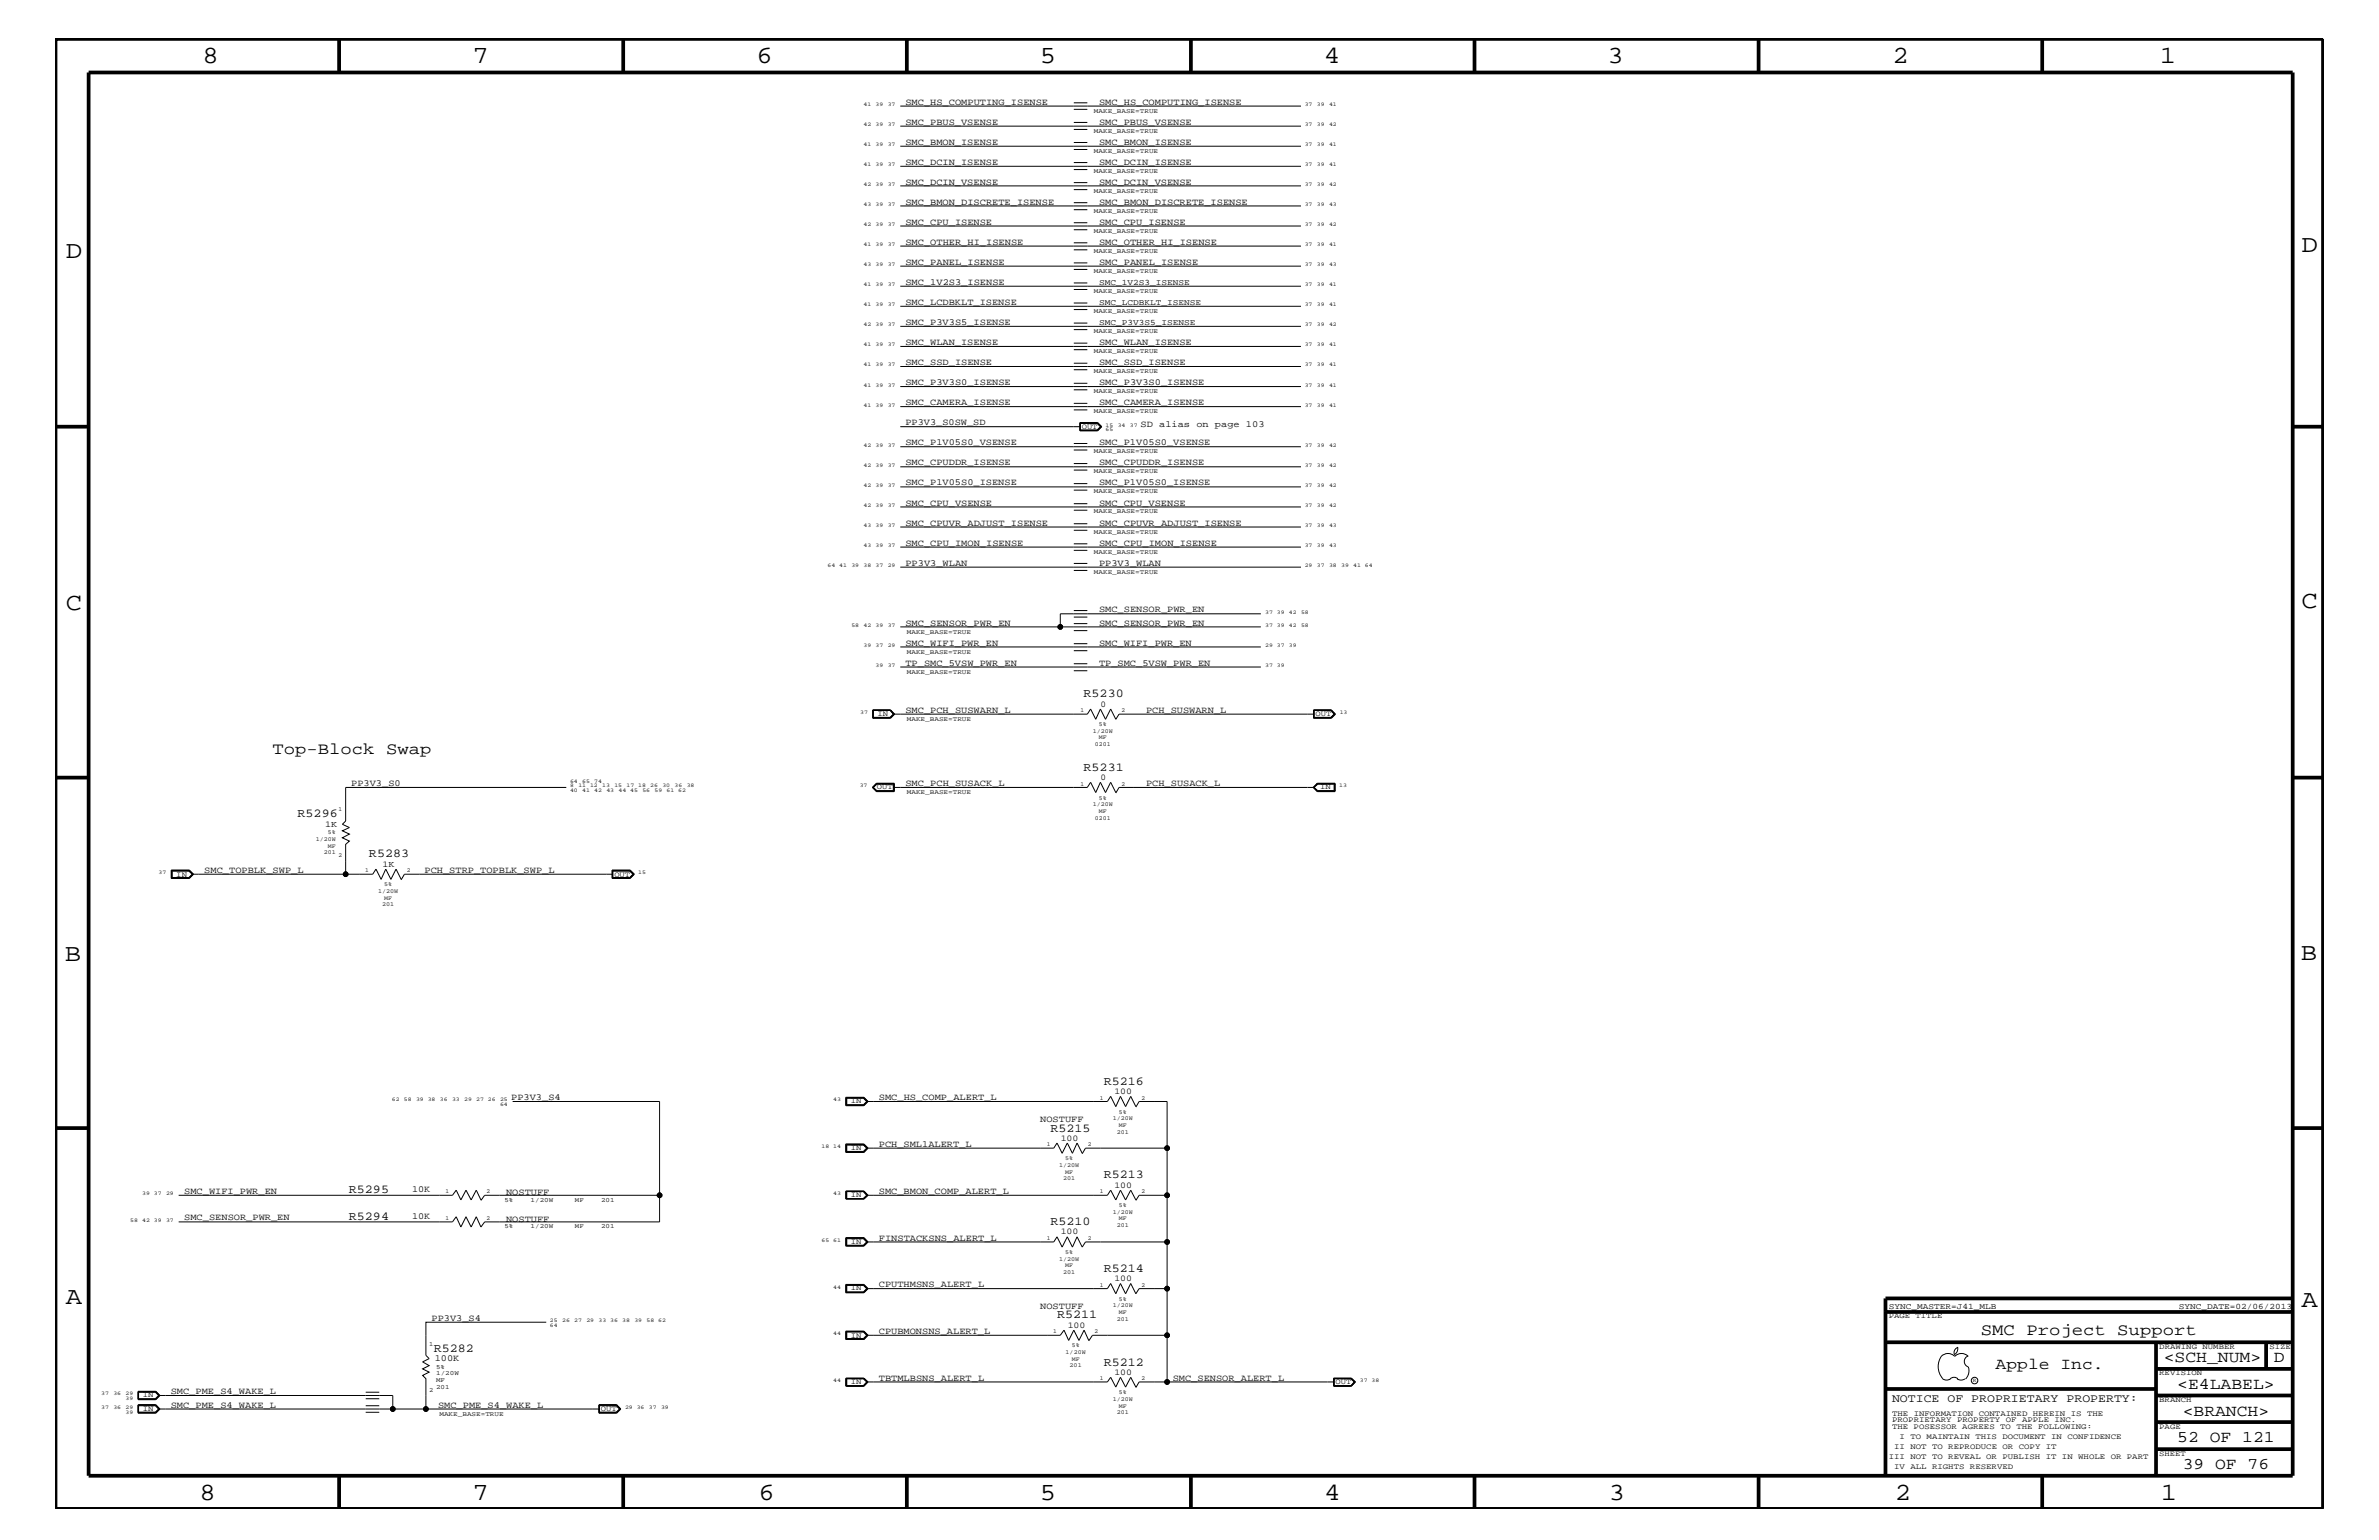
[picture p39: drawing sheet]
<svg xmlns="http://www.w3.org/2000/svg" width="432mm" height="279mm" viewBox="0 0 432 279" stroke-linecap="round" stroke-linejoin="round" font-family="sans-serif">
<defs><g id="words">
<g font-size="4.5">
<text x="36.7" y="11.5">8</text>
<text x="85.8" y="11.5">7</text>
<text x="137.3" y="11.5">6</text>
<text x="188.7" y="11.5">5</text>
<text x="240.3" y="11.5">4</text>
<text x="291.8" y="11.5">3</text>
<text x="343.5" y="11.5">2</text>
<text x="392" y="11.5">1</text>
<text x="11.9" y="46.8">D</text>
<text x="417.7" y="45.7">D</text>
<text x="11.9" y="110.6">C</text>
<text x="417.8" y="110.3">C</text>
<text x="11.8" y="174.3">B</text>
<text x="417.6" y="174.2">B</text>
<text x="11.9" y="236.7">A</text>
<text x="417.8" y="237.1">A</text>
<text x="36.2" y="272.1">8</text>
<text x="85.8" y="272.1">7</text>
<text x="137.7" y="272.1">6</text>
<text x="188.7" y="272.1">5</text>
<text x="240.4" y="272.1">4</text>
<text x="292" y="272.1">3</text>
<text x="343.9" y="272.1">2</text>
<text x="392.2" y="272.1">1</text>
</g>
<g font-size="3">
<text x="49.4" y="136.8">Top-Block Swap</text>
<text x="359.5" y="242.3">SMC Project Support</text>
<text x="362.2" y="248.4">Apple Inc.</text>
<text x="392.7" y="247.1">&lt;SCH_NUM&gt;</text>
<text x="395.2" y="252">&lt;E4LABEL&gt;</text>
<text x="412.7" y="247.1">D</text>
<text x="396.2" y="256.8">&lt;BRANCH&gt;</text>
<text x="395.2" y="261.6">52 OF 121</text>
<text x="396.2" y="266.6">39 OF 76</text>
</g>
<g font-size="2.2">
<text x="196.7" y="126.5">R5230</text>
<text x="196.7" y="139.8">R5231</text>
<text x="54" y="148.2">R5296</text>
<text x="67" y="155.6">R5283</text>
<text x="200.3" y="196.8">R5216</text>
<text x="190.7" y="205.3">R5215</text>
<text x="200.3" y="213.8">R5213</text>
<text x="63.3" y="221.3">R5294</text>
<text x="63.3" y="216.4">R5295</text>
<text x="190.7" y="222.3">R5210</text>
<text x="200.3" y="230.7">R5214</text>
<text x="191.9" y="239.2">R5211</text>
<text x="78.7" y="245.2">R5282</text>
<text x="200.3" y="247.8">R5212</text>
</g>
<text font-size="2.1" x="343.4" y="254.4">NOTICE OF PROPRIETARY PROPERTY:</text>
<g font-size="1.7">
<text x="164.3" y="22.6">SMC_PBUS_VSENSE</text>
<text x="164.3" y="19">SMC_HS_COMPUTING_ISENSE</text>
<text x="199.5" y="19">SMC_HS_COMPUTING_ISENSE</text>
<text x="199.5" y="22.6">SMC_PBUS_VSENSE</text>
<text x="164.3" y="26.3">SMC_BMON_ISENSE</text>
<text x="164.3" y="29.9">SMC_DCIN_ISENSE</text>
<text x="199.5" y="29.9">SMC_DCIN_ISENSE</text>
<text x="199.5" y="26.3">SMC_BMON_ISENSE</text>
<text x="164.3" y="33.6">SMC_DCIN_VSENSE</text>
<text x="199.5" y="33.6">SMC_DCIN_VSENSE</text>
<text x="164.3" y="40.8">SMC_CPU_ISENSE</text>
<text x="164.3" y="37.2">SMC_BMON_DISCRETE_ISENSE</text>
<text x="199.5" y="37.2">SMC_BMON_DISCRETE_ISENSE</text>
<text x="199.5" y="40.8">SMC_CPU_ISENSE</text>
<text x="164.3" y="44.4">SMC_OTHER_HI_ISENSE</text>
<text x="199.5" y="44.4">SMC_OTHER_HI_ISENSE</text>
<text x="164.3" y="51.7">SMC_1V2S3_ISENSE</text>
<text x="164.3" y="48">SMC_PANEL_ISENSE</text>
<text x="199.5" y="48">SMC_PANEL_ISENSE</text>
<text x="164.3" y="59">SMC_P3V3S5_ISENSE</text>
<text x="164.3" y="55.3">SMC_LCDBKLT_ISENSE</text>
<text x="164.3" y="62.6">SMC_WLAN_ISENSE</text>
<text x="199.5" y="62.6">SMC_WLAN_ISENSE</text>
<text x="164.3" y="69.9">SMC_P3V3S0_ISENSE</text>
<text x="164.3" y="66.2">SMC_SSD_ISENSE</text>
<text x="199.5" y="66.2">SMC_SSD_ISENSE</text>
<text x="199.5" y="69.9">SMC_P3V3S0_ISENSE</text>
<text x="164.3" y="73.5">SMC_CAMERA_ISENSE</text>
<text x="164.3" y="77.2">PP3V3_S0SW_SD</text>
<text x="199.5" y="73.5">SMC_CAMERA_ISENSE</text>
<text x="207" y="77.4">SD alias on page 103</text>
<text x="164.3" y="80.8">SMC_P1V05S0_VSENSE</text>
<text x="199.5" y="80.8">SMC_P1V05S0_VSENSE</text>
<text x="164.3" y="84.4">SMC_CPUDDR_ISENSE</text>
<text x="164.3" y="88.1">SMC_P1V05S0_ISENSE</text>
<text x="199.5" y="88.1">SMC_P1V05S0_ISENSE</text>
<text x="199.5" y="84.4">SMC_CPUDDR_ISENSE</text>
<text x="164.3" y="91.7">SMC_CPU_VSENSE</text>
<text x="164.3" y="95.4">SMC_CPUVR_ADJUST_ISENSE</text>
<text x="199.5" y="95.4">SMC_CPUVR_ADJUST_ISENSE</text>
<text x="199.5" y="91.7">SMC_CPU_VSENSE</text>
<text x="164.3" y="99">SMC_CPU_IMON_ISENSE</text>
<text x="199.5" y="99">SMC_CPU_IMON_ISENSE</text>
<text x="164.3" y="102.6">PP3V3_WLAN</text>
<text x="199.5" y="102.6">PP3V3_WLAN</text>
<text x="164.3" y="113.6">SMC_SENSOR_PWR_EN</text>
<text x="199.5" y="111.1">SMC_SENSOR_PWR_EN</text>
<text x="199.5" y="113.6">SMC_SENSOR_PWR_EN</text>
<text x="164.3" y="117.2">SMC_WIFI_PWR_EN</text>
<text x="199.5" y="117.2">SMC_WIFI_PWR_EN</text>
<text x="164.3" y="120.8">TP_SMC_5VSW_PWR_EN</text>
<text x="199.5" y="120.8">TP_SMC_5VSW_PWR_EN</text>
<text x="164.3" y="129.3">SMC_PCH_SUSWARN_L</text>
<text x="208" y="129.3">PCH_SUSWARN_L</text>
<text x="63.8" y="142.6">PP3V3_S0</text>
<text x="164.3" y="142.6">SMC_PCH_SUSACK_L</text>
<text x="208" y="142.6">PCH_SUSACK_L</text>
<text x="37.1" y="158.4">SMC_TOPBLK_SWP_L</text>
<text x="77" y="158.4">PCH_STRP_TOPBLK_SWP_L</text>
<text x="92.8" y="199.6">PP3V3_S4</text>
<text x="159.5" y="199.6">SMC_HS_COMP_ALERT_L</text>
<text x="188.8" y="203.5">NOSTUFF</text>
<text x="159.5" y="208.1">PCH_SML1ALERT_L</text>
<text x="33.4" y="216.6">SMC_WIFI_PWR_EN</text>
<text x="33.4" y="221.4">SMC_SENSOR_PWR_EN</text>
<text x="74.8" y="221.2">10K</text>
<text x="74.8" y="216.4">10K</text>
<text x="91.9" y="221.7">NOSTUFF</text>
<text x="91.9" y="216.9">NOSTUFF</text>
<text x="159.5" y="216.6">SMC_BMON_COMP_ALERT_L</text>
<text x="159.5" y="225.1">FINSTACKSNS_ALERT_L</text>
<text x="159.5" y="233.5">CPUTHMSNS_ALERT_L</text>
<text x="78.3" y="239.6">PP3V3_S4</text>
<text x="188.8" y="237.4">NOSTUFF</text>
<text x="159.5" y="242">CPUBMONSNS_ALERT_L</text>
<text x="78.9" y="247">100K</text>
<text x="159.5" y="250.6">TBTMLBSNS_ALERT_L</text>
<text x="212.9" y="250.6">SMC_SENSOR_ALERT_L</text>
<text x="31" y="255.4">SMC_PME_S4_WAKE_L</text>
<text x="31" y="252.9">SMC_PME_S4_WAKE_L</text>
<text x="79.5" y="255.4">SMC_PME_S4_WAKE_L</text>
</g>
<g font-size="1.6">
<text x="199.7" y="128.2">0</text>
<text x="199.7" y="141.5">0</text>
<text x="59" y="150.1">1K</text>
<text x="69.4" y="157.3">1K</text>
<text x="202.3" y="198.5">100</text>
<text x="192.5" y="207">100</text>
<text x="202.3" y="215.5">100</text>
<text x="192.5" y="224">100</text>
<text x="202.3" y="232.4">100</text>
<text x="193.8" y="240.9">100</text>
<text x="202.3" y="249.5">100</text>
</g>
<g font-size="1.5">
<text x="199.5" y="51.7">SMC_1V2S3_ISENSE</text>
<text x="199.5" y="55.3">SMC_LCDBKLT_ISENSE</text>
<text x="199.5" y="59">SMC_P3V3S5_ISENSE</text>
<text x="342.8" y="237.4">SYNC_MASTER=J41_MLB</text>
<text x="395.5" y="237.4">SYNC_DATE=02/06/2013</text>
</g>
<g font-size="1.4">
<text x="196.3" y="77.8">OUT</text>
<text x="159.3" y="129.9">IN</text>
<text x="238.8" y="129.9">OUT</text>
<text x="159.2" y="143.2">OUT</text>
<text x="239.6" y="143.2">IN</text>
<text x="32" y="159">IN</text>
<text x="111.5" y="159">OUT</text>
<text x="154.4" y="200.2">IN</text>
<text x="154.4" y="208.7">IN</text>
<text x="154.4" y="217.2">IN</text>
<text x="154.4" y="225.7">IN</text>
<text x="154.4" y="234.1">IN</text>
<text x="342.8" y="239.2">PAGE TITLE</text>
<text x="154.4" y="242.7">IN</text>
<text x="391.9" y="244.7">DRAWING NUMBER</text>
<text x="411.9" y="244.7">SIZE</text>
<text x="154.4" y="251.1">IN</text>
<text x="242.4" y="251.1">OUT</text>
<text x="391.9" y="249.5">REVISION</text>
<text x="25.9" y="256">IN</text>
<text x="25.9" y="253.5">IN</text>
<text x="109.1" y="256">OUT</text>
<text x="343.4" y="256.8">THE INFORMATION CONTAINED HEREIN IS THE</text>
<text x="391.9" y="254.4">BRANCH</text>
<text x="343.4" y="259.3">THE POSESSOR AGREES TO THE FOLLOWING:</text>
<text x="343.4" y="258">PROPRIETARY PROPERTY OF APPLE INC.</text>
<text x="343.8" y="262.9">II NOT TO REPRODUCE OR COPY IT</text>
<text x="344.8" y="261.1">I TO MAINTAIN THIS DOCUMENT IN CONFIDENCE</text>
<text x="391.9" y="259.3">PAGE</text>
<text x="342.8" y="264.7">III NOT TO REVEAL OR PUBLISH IT IN WHOLE OR PART</text>
<text x="343.8" y="266.6">IV ALL RIGHTS RESERVED</text>
<text x="391.9" y="264.1">SHEET</text>
</g>
<g font-size="1.2">
<text x="198.5" y="20.4">MAKE_BASE=TRUE</text>
<text x="198.5" y="27.7">MAKE_BASE=TRUE</text>
<text x="198.5" y="24.1">MAKE_BASE=TRUE</text>
<text x="198.5" y="31.4">MAKE_BASE=TRUE</text>
<text x="198.5" y="35">MAKE_BASE=TRUE</text>
<text x="198.5" y="38.6">MAKE_BASE=TRUE</text>
<text x="198.5" y="45.9">MAKE_BASE=TRUE</text>
<text x="198.5" y="42.3">MAKE_BASE=TRUE</text>
<text x="198.5" y="53.2">MAKE_BASE=TRUE</text>
<text x="198.5" y="49.6">MAKE_BASE=TRUE</text>
<text x="198.5" y="56.8">MAKE_BASE=TRUE</text>
<text x="198.5" y="60.4">MAKE_BASE=TRUE</text>
<text x="198.5" y="64">MAKE_BASE=TRUE</text>
<text x="198.5" y="67.7">MAKE_BASE=TRUE</text>
<text x="198.5" y="71.3">MAKE_BASE=TRUE</text>
<text x="198.5" y="75">MAKE_BASE=TRUE</text>
<text x="198.5" y="82.2">MAKE_BASE=TRUE</text>
<text x="198.5" y="85.9">MAKE_BASE=TRUE</text>
<text x="198.5" y="89.5">MAKE_BASE=TRUE</text>
<text x="198.5" y="93.2">MAKE_BASE=TRUE</text>
<text x="198.5" y="96.8">MAKE_BASE=TRUE</text>
<text x="198.5" y="100.4">MAKE_BASE=TRUE</text>
<text x="198.5" y="104.1">MAKE_BASE=TRUE</text>
<text x="164.6" y="115">MAKE_BASE=TRUE</text>
<text x="164.6" y="118.6">MAKE_BASE=TRUE</text>
<text x="164.6" y="122.3">MAKE_BASE=TRUE</text>
<text x="164.6" y="130.8">MAKE_BASE=TRUE</text>
<text x="164.6" y="144">MAKE_BASE=TRUE</text>
<text x="91.6" y="218">5%</text>
<text x="96.3" y="218">1/20W</text>
<text x="104.4" y="218">MF</text>
<text x="109.1" y="218">201</text>
<text x="91.6" y="222.9">5%</text>
<text x="96.3" y="222.9">1/20W</text>
<text x="104.4" y="222.9">MF</text>
<text x="109.1" y="222.9">201</text>
<text x="77.9" y="244.1">1</text>
<text x="79.2" y="248.4">5%</text>
<text x="79.2" y="250.7">MF</text>
<text x="79.2" y="252">201</text>
<text x="79.2" y="249.5">1/20W</text>
<text x="77.9" y="252.6">2</text>
<text x="79.8" y="256.8">MAKE_BASE=TRUE</text>
</g>
<g font-size="1.1">
<text x="196.1" y="129.1">1</text>
<text x="199.4" y="131.7">5%</text>
<text x="203.5" y="129.1">2</text>
<text x="198.3" y="133">1/20W</text>
<text x="198.7" y="135.3">0201</text>
<text x="199.4" y="134.1">MF</text>
<text x="196.1" y="142.5">1</text>
<text x="203.5" y="142.5">2</text>
<text x="61.5" y="147.1">1</text>
<text x="198.3" y="146.2">1/20W</text>
<text x="198.7" y="148.7">0201</text>
<text x="199.4" y="145.1">5%</text>
<text x="199.4" y="147.5">MF</text>
<text x="57.3" y="152.6">1/20W</text>
<text x="58.8" y="155">201</text>
<text x="59.5" y="151.3">5%</text>
<text x="59.5" y="153.8">MF</text>
<text x="61.5" y="155.6">2</text>
<text x="66.3" y="158.3">1</text>
<text x="68.6" y="162">1/20W</text>
<text x="69.7" y="160.8">5%</text>
<text x="73.8" y="158.3">2</text>
<text x="69.3" y="164.5">201</text>
<text x="69.7" y="163.3">MF</text>
<text x="199.6" y="199.5">1</text>
<text x="202" y="203.2">1/20W</text>
<text x="203.1" y="202">5%</text>
<text x="207.2" y="199.5">2</text>
<text x="190" y="208">1</text>
<text x="197.4" y="208">2</text>
<text x="202.7" y="205.7">201</text>
<text x="203.1" y="204.4">MF</text>
<text x="192.2" y="211.7">1/20W</text>
<text x="193" y="214.2">201</text>
<text x="193.3" y="210.5">5%</text>
<text x="193.3" y="213">MF</text>
<text x="80.9" y="221.3">1</text>
<text x="80.9" y="216.4">1</text>
<text x="88.3" y="221.3">2</text>
<text x="88.3" y="216.4">2</text>
<text x="199.6" y="216.4">1</text>
<text x="202" y="220.2">1/20W</text>
<text x="203.1" y="219">5%</text>
<text x="203.1" y="221.4">MF</text>
<text x="207.2" y="216.4">2</text>
<text x="190" y="224.9">1</text>
<text x="193.3" y="227.5">5%</text>
<text x="197.4" y="224.9">2</text>
<text x="202.7" y="222.6">201</text>
<text x="192.2" y="228.7">1/20W</text>
<text x="193" y="231.1">201</text>
<text x="193.3" y="229.9">MF</text>
<text x="199.6" y="233.5">1</text>
<text x="207.2" y="233.5">2</text>
<text x="202" y="237.2">1/20W</text>
<text x="202.7" y="239.6">201</text>
<text x="203.1" y="236">5%</text>
<text x="203.1" y="238.4">MF</text>
<text x="191.2" y="241.9">1</text>
<text x="193.4" y="245.6">1/20W</text>
<text x="194.5" y="244.5">5%</text>
<text x="198.6" y="241.9">2</text>
<text x="194.1" y="248.1">201</text>
<text x="194.5" y="246.9">MF</text>
<text x="199.6" y="250.4">1</text>
<text x="207.2" y="250.4">2</text>
<text x="202" y="254.2">1/20W</text>
<text x="202.7" y="256.6">201</text>
<text x="203.1" y="252.9">5%</text>
<text x="203.1" y="255.4">MF</text>
</g>
<g font-size="1">
<text x="156.7" y="22.9">42</text>
<text x="156.7" y="19.2">41</text>
<text x="158.9" y="22.9">39</text>
<text x="158.9" y="19.2">39</text>
<text x="161.1" y="22.9">37</text>
<text x="161.1" y="19.2">37</text>
<text x="236.8" y="22.9">37</text>
<text x="236.8" y="19.2">37</text>
<text x="239" y="22.9">39</text>
<text x="239" y="19.2">39</text>
<text x="241.2" y="22.9">42</text>
<text x="241.2" y="19.2">41</text>
<text x="156.7" y="26.5">41</text>
<text x="158.9" y="26.5">39</text>
<text x="161.1" y="26.5">37</text>
<text x="236.8" y="26.5">37</text>
<text x="239" y="26.5">39</text>
<text x="241.2" y="26.5">41</text>
<text x="156.7" y="30.2">41</text>
<text x="156.7" y="33.7">42</text>
<text x="158.9" y="30.2">39</text>
<text x="158.9" y="33.7">39</text>
<text x="161.1" y="30.2">37</text>
<text x="161.1" y="33.7">37</text>
<text x="236.8" y="30.2">37</text>
<text x="236.8" y="33.7">37</text>
<text x="239" y="30.2">39</text>
<text x="239" y="33.7">39</text>
<text x="241.2" y="30.2">41</text>
<text x="241.2" y="33.7">42</text>
<text x="156.7" y="41">42</text>
<text x="156.7" y="37.4">43</text>
<text x="158.9" y="41">39</text>
<text x="158.9" y="37.4">39</text>
<text x="161.1" y="41">37</text>
<text x="161.1" y="37.4">37</text>
<text x="236.8" y="37.4">37</text>
<text x="236.8" y="41">37</text>
<text x="239" y="37.4">39</text>
<text x="239" y="41">39</text>
<text x="241.2" y="37.4">43</text>
<text x="241.2" y="41">42</text>
<text x="156.7" y="44.6">41</text>
<text x="158.9" y="44.6">39</text>
<text x="161.1" y="44.6">37</text>
<text x="236.8" y="44.6">37</text>
<text x="239" y="44.6">39</text>
<text x="241.2" y="44.6">41</text>
<text x="156.7" y="51.9">41</text>
<text x="156.7" y="48.3">43</text>
<text x="158.9" y="51.9">39</text>
<text x="158.9" y="48.3">39</text>
<text x="161.1" y="51.9">37</text>
<text x="161.1" y="48.3">37</text>
<text x="236.8" y="51.9">37</text>
<text x="236.8" y="48.3">37</text>
<text x="239" y="51.9">39</text>
<text x="239" y="48.3">39</text>
<text x="241.2" y="51.9">41</text>
<text x="241.2" y="48.3">43</text>
<text x="156.7" y="59.2">42</text>
<text x="156.7" y="55.6">41</text>
<text x="158.9" y="59.2">39</text>
<text x="158.9" y="55.6">39</text>
<text x="161.1" y="59.2">37</text>
<text x="161.1" y="55.6">37</text>
<text x="236.8" y="59.2">37</text>
<text x="236.8" y="55.6">37</text>
<text x="239" y="59.2">39</text>
<text x="239" y="55.6">39</text>
<text x="241.2" y="59.2">42</text>
<text x="241.2" y="55.6">41</text>
<text x="156.7" y="62.9">41</text>
<text x="158.9" y="62.9">39</text>
<text x="161.1" y="62.9">37</text>
<text x="236.8" y="62.9">37</text>
<text x="239" y="62.9">39</text>
<text x="241.2" y="62.9">41</text>
<text x="156.7" y="70.1">41</text>
<text x="156.7" y="66.5">41</text>
<text x="158.9" y="70.1">39</text>
<text x="158.9" y="66.5">39</text>
<text x="161.1" y="70.1">37</text>
<text x="161.1" y="66.5">37</text>
<text x="236.8" y="66.5">37</text>
<text x="236.8" y="70.1">37</text>
<text x="239" y="66.5">39</text>
<text x="239" y="70.1">39</text>
<text x="241.2" y="66.5">41</text>
<text x="241.2" y="70.1">41</text>
<text x="156.7" y="73.8">41</text>
<text x="158.9" y="73.8">39</text>
<text x="161.1" y="73.8">37</text>
<text x="200.7" y="77.4">15</text>
<text x="202.9" y="77.4">34</text>
<text x="205.1" y="77.4">37</text>
<text x="236.8" y="73.8">37</text>
<text x="239" y="73.8">39</text>
<text x="241.2" y="73.8">41</text>
<text x="156.7" y="81.1">42</text>
<text x="158.9" y="81.1">39</text>
<text x="161.1" y="81.1">37</text>
<text x="200.7" y="78.3">65</text>
<text x="236.8" y="81.1">37</text>
<text x="239" y="81.1">39</text>
<text x="241.2" y="81.1">42</text>
<text x="156.7" y="88.3">42</text>
<text x="156.7" y="84.7">42</text>
<text x="158.9" y="88.3">39</text>
<text x="158.9" y="84.7">39</text>
<text x="161.1" y="88.3">37</text>
<text x="161.1" y="84.7">37</text>
<text x="236.8" y="84.7">37</text>
<text x="236.8" y="88.3">37</text>
<text x="239" y="84.7">39</text>
<text x="239" y="88.3">39</text>
<text x="241.2" y="84.7">42</text>
<text x="241.2" y="88.3">42</text>
<text x="156.7" y="95.6">43</text>
<text x="156.7" y="92">42</text>
<text x="158.9" y="95.6">39</text>
<text x="158.9" y="92">39</text>
<text x="161.1" y="95.6">37</text>
<text x="161.1" y="92">37</text>
<text x="236.8" y="95.6">37</text>
<text x="236.8" y="92">37</text>
<text x="239" y="95.6">39</text>
<text x="239" y="92">39</text>
<text x="241.2" y="95.6">43</text>
<text x="241.2" y="92">42</text>
<text x="156.7" y="99.3">43</text>
<text x="158.9" y="99.3">39</text>
<text x="161.1" y="99.3">37</text>
<text x="236.8" y="99.3">37</text>
<text x="239" y="99.3">39</text>
<text x="241.2" y="99.3">43</text>
<text x="150.2" y="102.9">64 41</text>
<text x="154.5" y="102.9">39</text>
<text x="156.7" y="102.9">38</text>
<text x="158.9" y="102.9">37</text>
<text x="161.1" y="102.9">29</text>
<text x="236.8" y="102.9">29</text>
<text x="239" y="102.9">37</text>
<text x="241.2" y="102.9">38</text>
<text x="243.4" y="102.9">39</text>
<text x="245.6" y="102.9">41 64</text>
<text x="154.5" y="113.7">58</text>
<text x="156.7" y="113.7">42</text>
<text x="158.9" y="113.7">39</text>
<text x="161.1" y="113.7">37</text>
<text x="229.6" y="111.4">37 39</text>
<text x="229.6" y="113.7">37 39</text>
<text x="233.9" y="111.4">42</text>
<text x="233.9" y="113.7">42</text>
<text x="236.1" y="111.4">58</text>
<text x="236.1" y="113.7">58</text>
<text x="156.7" y="117.4">39</text>
<text x="158.9" y="117.4">37</text>
<text x="161.1" y="117.4">29</text>
<text x="229.6" y="117.4">29 37</text>
<text x="233.9" y="117.4">39</text>
<text x="158.9" y="121">39</text>
<text x="161.1" y="121">37</text>
<text x="229.6" y="121">37 39</text>
<text x="156.1" y="129.6">37</text>
<text x="243.2" y="129.6">13</text>
<text x="103.5" y="142.9">8</text>
<text x="103.5" y="143.7">40</text>
<text x="103.5" y="142">64</text>
<text x="105" y="142.9">11 12</text>
<text x="105.7" y="143.7">41</text>
<text x="105.7" y="142">65</text>
<text x="107.9" y="143.7">42</text>
<text x="107.9" y="142">74</text>
<text x="109.3" y="142.9">13</text>
<text x="110.1" y="143.7">43</text>
<text x="111.5" y="142.9">15</text>
<text x="112.3" y="143.7">44 45</text>
<text x="113.7" y="142.9">17 18</text>
<text x="116.6" y="143.7">56</text>
<text x="118" y="142.9">26</text>
<text x="118.8" y="143.7">59</text>
<text x="120.2" y="142.9">30</text>
<text x="121" y="143.7">61 62</text>
<text x="122.4" y="142.9">36</text>
<text x="124.6" y="142.9">38</text>
<text x="156" y="142.9">37</text>
<text x="243.1" y="142.9">13</text>
<text x="28.8" y="158.6">37</text>
<text x="115.8" y="158.6">15</text>
<text x="71.1" y="199.8">62</text>
<text x="73.3" y="199.8">58</text>
<text x="75.5" y="199.8">39 38</text>
<text x="79.8" y="199.8">36</text>
<text x="82" y="199.8">33</text>
<text x="84.2" y="199.8">29</text>
<text x="86.4" y="199.8">27 26</text>
<text x="90.8" y="199.8">25</text>
<text x="90.8" y="200.7">64</text>
<text x="151.2" y="199.8">43</text>
<text x="149.1" y="208.3">18 14</text>
<text x="23.6" y="221.7">58</text>
<text x="25.8" y="216.9">39 37</text>
<text x="25.8" y="221.7">42 39</text>
<text x="30.1" y="216.9">29</text>
<text x="30.1" y="221.7">37</text>
<text x="151.2" y="216.9">43</text>
<text x="149.1" y="225.3">65 61</text>
<text x="151.2" y="233.8">44</text>
<text x="99.8" y="239.9">25</text>
<text x="102" y="239.9">26</text>
<text x="104.2" y="239.9">27</text>
<text x="106.4" y="239.9">29</text>
<text x="108.6" y="239.9">33 36</text>
<text x="113" y="239.9">38</text>
<text x="115.2" y="239.9">39</text>
<text x="117.4" y="239.9">58 62</text>
<text x="99.8" y="240.7">64</text>
<text x="151.2" y="242.3">44</text>
<text x="151.2" y="250.7">44</text>
<text x="246.8" y="250.7">37 38</text>
<text x="358.1" y="250.7">R</text>
<text x="18.4" y="255.6">37</text>
<text x="18.4" y="253.2">37</text>
<text x="20.6" y="255.6">36</text>
<text x="20.6" y="253.2">36</text>
<text x="22.8" y="255.6">29</text>
<text x="22.8" y="256.5">39</text>
<text x="22.8" y="253.2">29</text>
<text x="22.8" y="254">39</text>
<text x="113.5" y="255.6">29 36</text>
<text x="117.8" y="255.6">37</text>
<text x="120" y="255.6">39</text>
</g>
</g></defs>
<g fill="none" stroke="#000" stroke-width=".18">
<path d="M163.4 19.2h72.7M194.9 18.7h2.5M194.9 19.8h2.5M163.4 26.5h72.7M163.4 30.2h72.7M163.4 33.7h72.7M163.4 37.4h72.7M163.4 22.9h72.7M194.9 25.9h2.5M194.9 27.1h2.5M194.9 29.5h2.5M194.9 30.8h2.5"/>
<path d="M194.9 33.1h2.5M194.9 34.4h2.5M194.9 36.8h2.5M194.9 38h2.5M194.9 22.2h2.5M194.9 23.5h2.5M163.4 48.3h72.7M163.4 51.9h72.7M163.4 55.6h72.7M163.4 59.2h72.7M163.4 41h72.7M163.4 44.6h72.7"/>
<path d="M194.9 47.7h2.5M194.9 48.9h2.5M194.9 51.3h2.5M194.9 52.5h2.5M194.9 55h2.5M194.9 56.2h2.5M194.9 58.6h2.5M194.9 59.8h2.5M194.9 40.4h2.5M194.9 41.7h2.5M194.9 44.1h2.5M194.9 45.3h2.5"/>
<path d="M163.4 62.9h72.7M163.4 66.5h72.7M163.4 70.1h72.7M163.4 73.8h72.7M163.4 77.4h32.7M194.9 62.3h2.5M194.9 63.4h2.5M194.9 65.9h2.5M194.9 67.1h2.5M194.9 69.5h2.5M194.9 70.7h2.5M194.9 73.2h2.5"/>
<path d="M194.9 74.4h2.5M196 76.7h3.2l.7 .7-.7 .7h-3.2M196 76.7h3.2l.8 .7-.8 .8h-3.2zM196.1 76.8h3l.6 .6-.6 .6h-3M196.1 76.7v1.4M199.1 76.7l.7 .7-.7 .7M163.4 88.3h72.7M163.4 92h72.7M163.4 84.7h72.7M163.4 99.3h72.7M163.4 81.1h72.7M163.4 95.6h72.7"/>
<path d="M194.9 87.7h2.5M194.9 88.9h2.5M194.9 91.4h2.5M194.9 92.6h2.5M194.9 84.1h2.5M194.9 85.3h2.5M194.9 98.7h2.5M194.9 99.9h2.5M194.9 80.5h2.5M194.9 81.6h2.5M194.9 95h2.5M194.9 96.2h2.5"/>
<path d="M163.4 102.9h72.7M163.4 117.4h65.5M163.4 113.7h65.5M194.9 102.2h2.5M194.9 103.5h2.5M194.9 116.8h2.5M194.9 118.1h2.5M194.9 113.1h2.5M194.9 114.4h2.5M194.9 110.8h2.5M194.9 112h2.5M228.9 111.4h-36.5v2.3"/>
<path d="M158.4 128.8h3.2l.8 .8-.8 .7h-3.2zM158.5 128.9h3.1l.6 .7-.6 .6h-3.1zM161.5 128.9l.6 .7M161.6 128.8l.7 .8-.7 .6h-3.2M162.1 129.6h35.3l.6-1 .9 1.9 .8-1.9 1 1.9 .9-1.9 .9 1.9 .6-.9h35.4M162.1 129.6l-.6 .6M163.4 121h65.5M194.9 120.4h2.5M194.9 121.7h2.5M238.4 128.8h3.2l.8 .8-.8 .7h-3.2zM238.5 128.9h3.1l.6 .7-.6 .6h-3.1zM241.6 128.9l.5 .7-.5 .6"/>
<path d="M241.6 128.8l.7 .8-.7 .6h-3.2M31.1 157.8h3.3l.7 .8-.7 .8h-3.3zM31.2 159.4v-1.5h3.1l.8 .7-.8 .8M31.2 158h3.1M31.2 158v1.2h3.1l.6-.6M34.3 158l.6 .6M34.3 158l.7 .6-.7 .7h-3.1M34.9 158.6h32.7l.6-.9 1 1.8 .8-1.8 1 1.8 .9-1.8 .9 1.8M102.8 142.9h-40.1v6.1l-.6 .5 1.3 .6-1.3 .6 1.3 .6-1.3 .7 1.3 .6-.7 .6v5.4M111.1 157.8h3.3l.7 .8-.7 .8h-3.3zM111.2 159.4v-1.5h3.1l.8 .7-.8 .8M111.2 158h3.1"/>
<path d="M111.3 158.6h-37.9l-.6 1M111.3 158v1.2h3l.6-.6-.6-.6M114.3 158l.7 .6-.7 .7h-3.1M158.3 142.9l.8-.8h3.2v1.5h-3.2zM158.5 142.9l.7-.6h2.9v1.2h-2.9zM159.1 143.5h3.2M159.1 142.2l-.6 .7 .6 .6M159.1 142.2l-.7 .7 .7 .6M159.1 142.2h3.2M162.1 142.9h35.3l.6-1 .9 1.9 .8-1.9 1 1.9 .9-1.9 .9 1.9M162.2 142.2v1.3M238.5 142.9l.7-.6h2.9v1.2h-2.9z"/>
<path d="M238.5 142.9l.6 .6M238.5 142.9h-35.4l-.6 1M239.1 143.5h3.2M239.1 142.1h3.2v1.5h-3.2l-.8-.7zM239.1 142.2h3.2M239.1 142.2l-.6 .7M239.1 142.2l-.7 .7 .7 .6M242.2 142.2v1.3M93 199.8h26.7v17.1h-31.7l-.7 .9M153.5 199.1h3.3l.8 .7-.8 .8h-3.3zM153.6 199.2h3.2l.7 .6-.7 .7h-3.2zM153.7 199.2h3l.6 .6"/>
<path d="M153.7 199.2v1.3M156.7 199.2l.7 .6-.7 .7M157.3 199.8l-.6 .6h-3M157.3 199.8h43.7l.6-.9 .9 1.9 .9-1.9 .9 1.9 .9-1.9 1 1.9M32.4 216.9h49.7l.7-1 .9 1.8 .9-1.8 .9 1.8 .9-1.8 .9 1.8M119.7 216.9v4.8h-31.7l-.7 .9-.9-1.8-.9 1.8-.9-1.8-.9 1.8-.9-1.8-.7 .9h-49.7M153.5 207.5h3.3l.8 .8-.8 .8h-3.3zM153.6 209.1v-1.5h3.2l.7 .7-.7 .8M153.6 216.1v1.4M153.7 207.7h3l.7 .6-.7 .7h-3zM156.7 216.2h-3v1.3h3M156.7 216.2l.7 .7-.7 .6"/>
<path d="M156.7 216.2l.6 .7M156.7 207.7l.6 .6M156.8 216.1h-3.3v1.4h3.3M156.8 216.1l.8 .8-.8 .6M156.8 216.1l.7 .8-.7 .6M157.3 216.9l-.6 .6M157.3 208.3l-.6 .6h-3M157.3 216.9h43.7l.6-1 .9 1.8 .9-1.8 .9 1.8 .9-1.8 1 1.8M157.3 208.3h34l.6-.9 .9 1.8 .9-1.8 .9 1.8 .9-1.8 .9 1.8M206.2 200.9l.6-1.1h5v8.5h-14.8l-.6 1M211.8 216.9v16.9h-5l-.6 .9-1-1.8-.9 1.8-.9-1.8-.9 1.8-.9-1.8-.6 .9h-43.7M211.8 216.9h-5l-.6 .9"/>
<path d="M211.8 208.3v8.6M99.1 239.9h-21.8v6l.6 .6-1.2 .6 1.2 .7-1.2 .6 1.2 .5-1.2 .6 .6 .6v5.5h-6M153.5 224.6h3.3l.8 .7-.8 .8h-3.3zM153.5 233h3.3l.8 .8-.8 .8h-3.3zM153.6 233.1h3.2l.7 .7-.7 .7h-3.2zM153.7 224.7h3l.6 .6M153.7 233.2h3l.6 .6M153.7 233.1v1.4M156.7 226l.7-.7-.7-.7h-3v1.4M156.7 233.1l.7 .7-.7 .7M156.8 224.6l.7 .7-.7 .7h-3.2v-1.4M157.3 225.3l-.6 .6h-3"/>
<path d="M157.3 233.8l-.6 .6h-3M157.3 225.3h34l.6-.9 .9 1.9 .9-1.9 .9 1.9 .9-1.9 .9 1.9 .6-1h14.8M211.8 233.8v16.9M25.1 254.9h3.2l.7 .7-.7 .8h-3.2zM25.1 252.5h3.2M25.1 252.4h3.2l.7 .8-.7 .7h-3.2zM25.1 253.9h3.2M25.1 255h3.2l.6 .6-.6 .6h-3.2zM25.1 252.5v1.4M25.1 255h3.1l.6 .6M25.1 252.6h3.1l.6 .6M28.3 254.9l.7 .7-.7 .7h-3.2"/>
<path d="M28.3 252.5l.7 .7-.7 .7M28.3 252.5l.6 .7-.6 .7M28.8 253.2h42.5v2.4h-42.5M28.8 255.6l-.6 .6M28.8 253.2l-.6 .6h-3.1M66.4 256.2h2.4M66.4 255h2.4M66.4 253.8h2.4M66.4 252.6h2.4M77.3 255.6h31.5M108.7 254.9h3.2l.8 .7-.8 .8h-3.2zM108.8 255h3.1l.6 .6-.6 .6h-3.1z"/>
<path d="M108.8 255h3l.6 .6-.6 .6M111.9 254.9l.7 .7-.7 .7h-3.2M153.5 241.5h3.3l.8 .8-.8 .7h-3.3zM153.6 243v-1.4h3.2l.7 .7-.7 .7M153.6 250v1.5M153.7 241.7h3l.6 .6M156.7 250.1h-3v1.3h3M156.7 241.6l.7 .7-.7 .6h-3v-1.3M156.7 250.1l.7 .6-.7 .7M156.7 250.1l.6 .6M156.8 250h-3.3v1.5h3.3M156.8 250l.8 .7-.8 .8"/>
<path d="M156.8 250l.7 .7-.7 .8M157.3 242.3l-.6 .6h-3M157.3 250.7l-.6 .7M157.3 250.7h43.7l.6-.8 .9 1.8 .9-1.8 .9 1.8 .9-1.8 1 1.8M157.3 242.3h35.1l.7-1 .9 1.9 .9-1.9 .9 1.9 1-1.9 .8 1.9M211.8 242.3h-13.5l-.7 1M242.1 250.1h3.2l.6 .6-.6 .7h-3.2zM242.1 250.7h-35.3l-.6 1M245.2 250.1l.6 .6-.6 .7M245.3 250h-3.2v1.5h3.2M245.3 250l.7 .7-.7 .8M352.3 246.1a1.72 1.72 0 0 1 2.5 0 1.69 1.69 0 0 1 2.4 0"/>
<path d="M352.4 246a3.2 3.2 0 0 0 .4 4.3l.8 .1 .4-.2M354 250.2l.7-.3 .7 .3M355.2 250.2l.7 .2 .7-.2M355.3 244.4v.3a1.18 1.18 0 0 1-.6 1.1M355.4 244.4a.99 .99 0 0 0-.6 1.4M357.2 246a1.04 1.04 0 0 0-.7 1 1.04 1.04 0 0 0 .7 1M357.3 248l.1 .7a2.11 2.11 0 0 1-.6 1.5"/>
<circle cx="192.4" cy="113.7" r=".42"/>
<circle cx="62.7" cy="158.6" r=".42"/>
<circle cx="119.7" cy="216.9" r=".42"/>
<circle cx="211.8" cy="216.9" r=".42"/>
<circle cx="211.8" cy="208.3" r=".42"/>
<circle cx="211.8" cy="225.3" r=".42"/>
<circle cx="211.8" cy="233.8" r=".42"/>
<circle cx="71.3" cy="255.6" r=".42"/>
<circle cx="77.3" cy="255.6" r=".42"/>
<circle cx="211.8" cy="242.3" r=".42"/>
<circle cx="211.8" cy="250.7" r=".42"/>
<circle cx="358.4" cy="250.5" r=".59"/>
</g>
<g fill="none" stroke="#000" stroke-width=".68" stroke-linecap="butt">
<path d="M10.1 7.1h411.5v266.7h-411.5zM16.1 13.2h400v254.5h-400zM61.6 7.1v6.1M113.1 7.1v6.1M164.6 7.1v6.1M216.2 7.1v6.1M267.6 7.1v6.1M319.2 7.1v6.1M370.7 7.1v6.1M10.1 77.4h6M416.1 77.4h5.5M10.1 141.1h6"/>
<path d="M416.1 141.1h5.5M10.1 204.7h6M416.1 204.7h5.5M342.2 238h73.9M416.1 235.6h-73.9v32.1M342.2 243.5h73.9M342.2 252h49.1M391.3 258h24.8M391.3 253.2h24.8M391.3 248.4h24.8M391.3 243.5v24.2M411.3 243.5v4.9"/>
<path d="M61.6 267.7v6.1M113.1 267.7v6.1M164.6 267.7v6.1M216.2 268v5.8M267.6 267.7v6.1M319.2 267.7v6.1M370.7 267.7v6.1M391.3 262.9h24.8"/>
</g>
<g fill="#000">
<circle cx="192.4" cy="113.7" r=".42"/>
<circle cx="62.7" cy="158.6" r=".42"/>
<circle cx="119.7" cy="216.9" r=".42"/>
<circle cx="211.8" cy="216.9" r=".42"/>
<circle cx="211.8" cy="208.3" r=".42"/>
<circle cx="211.8" cy="225.3" r=".42"/>
<circle cx="211.8" cy="233.8" r=".42"/>
<circle cx="71.3" cy="255.6" r=".42"/>
<circle cx="77.3" cy="255.6" r=".42"/>
<circle cx="211.8" cy="242.3" r=".42"/>
<circle cx="211.8" cy="250.7" r=".42"/>
</g>
<use href="#words"/>
</svg>
